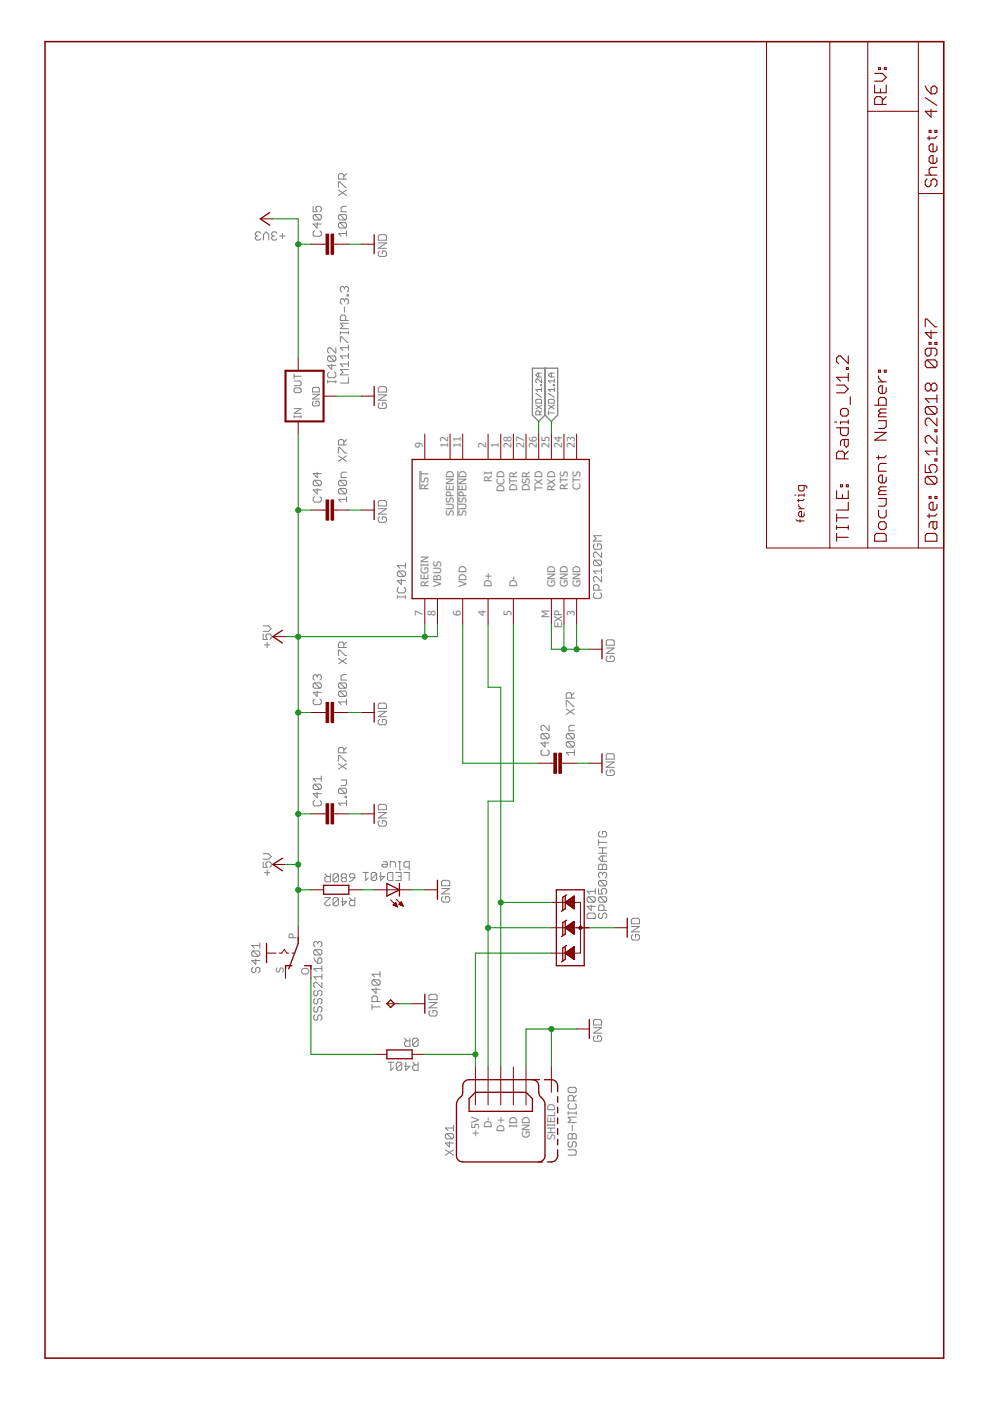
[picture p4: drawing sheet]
<svg xmlns="http://www.w3.org/2000/svg" width="210mm" height="297mm" viewBox="0 0 210 297" stroke-linecap="round" stroke-linejoin="round" font-family="sans-serif">
<defs><g id="words">
<g font-size="2.3" fill="#808080">
<text x="89.7" y="94.9" transform="rotate(-90 89.7 94.9)">9</text>
<text x="95.1" y="94.9" transform="rotate(-90 95.1 94.9)">12</text>
<text x="97.7" y="94.9" transform="rotate(-90 97.7 94.9)">11</text>
<text x="103.1" y="94.9" transform="rotate(-90 103.1 94.9)">2</text>
<text x="105.8" y="94.9" transform="rotate(-90 105.8 94.9)">1</text>
<text x="108.5" y="94.9" transform="rotate(-90 108.5 94.9)">28</text>
<text x="111.2" y="94.9" transform="rotate(-90 111.2 94.9)">27</text>
<text x="113.8" y="94.9" transform="rotate(-90 113.8 94.9)">26</text>
<text x="116.5" y="94.9" transform="rotate(-90 116.5 94.9)">25</text>
<text x="119.2" y="94.9" transform="rotate(-90 119.2 94.9)">24</text>
<text x="121.9" y="94.9" transform="rotate(-90 121.9 94.9)">23</text>
<text x="90.9" y="103.8" transform="rotate(-90 90.9 103.8)">RST</text>
<text x="104.3" y="102.1" transform="rotate(-90 104.3 102.1)">RI</text>
<text x="107" y="104.3" transform="rotate(-90 107 104.3)">DCD</text>
<text x="109.6" y="104.1" transform="rotate(-90 109.6 104.1)">DTR</text>
<text x="112.3" y="104.1" transform="rotate(-90 112.3 104.1)">DSR</text>
<text x="115" y="104" transform="rotate(-90 115 104)">TXD</text>
<text x="117.7" y="104.1" transform="rotate(-90 117.7 104.1)">RXD</text>
<text x="120.4" y="103.8" transform="rotate(-90 120.4 103.8)">RTS</text>
<text x="123.1" y="103.8" transform="rotate(-90 123.1 103.8)">CTS</text>
<text x="96.2" y="109.5" transform="rotate(-90 96.2 109.5)">SUSPEND</text>
<text x="98.9" y="109.5" transform="rotate(-90 98.9 109.5)">SUSPEND</text>
<text x="90.9" y="124.5" transform="rotate(-90 90.9 124.5)">REGIN</text>
<text x="93.5" y="124.5" transform="rotate(-90 93.5 124.5)">VBUS</text>
<text x="98.9" y="124.5" transform="rotate(-90 98.9 124.5)">VDD</text>
<text x="104.3" y="124.5" transform="rotate(-90 104.3 124.5)">D+</text>
<text x="109.7" y="124.5" transform="rotate(-90 109.7 124.5)">D-</text>
<text x="117.7" y="124.5" transform="rotate(-90 117.7 124.5)">GND</text>
<text x="120.4" y="124.5" transform="rotate(-90 120.4 124.5)">GND</text>
<text x="123.1" y="124.5" transform="rotate(-90 123.1 124.5)">GND</text>
<text x="89.7" y="130.6" transform="rotate(-90 89.7 130.6)">7</text>
<text x="92.4" y="130.6" transform="rotate(-90 92.4 130.6)">8</text>
<text x="97.7" y="130.6" transform="rotate(-90 97.7 130.6)">6</text>
<text x="103.1" y="130.6" transform="rotate(-90 103.1 130.6)">4</text>
<text x="108.5" y="130.6" transform="rotate(-90 108.5 130.6)">5</text>
<text x="116.5" y="131.1" transform="rotate(-90 116.5 131.1)">M</text>
<text x="121.9" y="130.6" transform="rotate(-90 121.9 130.6)">3</text>
<text x="119.2" y="133.2" transform="rotate(-90 119.2 133.2)">EXP</text>
<text x="62.8" y="199" transform="rotate(-90 62.8 199)">P</text>
<text x="60.2" y="206.4" transform="rotate(-90 60.2 206.4)">S</text>
<text x="65.5" y="206.7" transform="rotate(-90 65.5 206.7)">O</text>
<text x="104.3" y="239.1" transform="rotate(-90 104.3 239.1)">D-</text>
<text x="107" y="239.9" transform="rotate(-90 107 239.9)">D+</text>
<text x="109.6" y="239.1" transform="rotate(-90 109.6 239.1)">ID</text>
<text x="101.6" y="241" transform="rotate(-90 101.6 241)">+5V</text>
<text x="112.3" y="241.3" transform="rotate(-90 112.3 241.3)">GND</text>
<text x="117.7" y="241.6" transform="rotate(-90 117.7 241.6)">SHIELD</text>
</g>
</g></defs>
<g fill="none" stroke="#808080" stroke-width=".21">
<path d="M71.8 39.7v-1.1h.3l1.1 1.1h.3M72.9 38v-.9l-.3-.3h-.5l-.3 .3v.9h1.7M73.5 36.8l-.6 .6M54.4 50h.3M54.4 50l-.3 .3v.3l.3 .3h.6l.3-.3M55.3 49.5l-.3-.3h-.6l-.3 .3v.2l.3 .3M55.9 50.9v-1.2l.5-.5 .6 .5v1.2M57.9 50h.3M57.9 50l-.3 .3v.3l.3 .3h.5l.3-.3M58.7 49.5l-.3-.3h-.5l-.3 .3v.2l.3 .3M59.3 50h1.2M59.9 49.5v1.1"/>
<path d="M66.4 43.8v1.1h.8l-.2-.9 .2-.2h.6l.3 .2v.6l-.3 .3M66.7 45.5l-.3 .3v.5l.3 .3h1.1M66.7 45.5h1.1l.3 .3v.5l-.3 .3M66.7 48.9l-.3 .3v.6l.3 .3h1.1l.3-.3v-.6l-.3-.3M66.7 45.5l1.1 1.1M67.2 47.2v1.1l-.8-.8h1.7M71.8 40.3l1.7 1.1M72.1 45.5h1.1l.3 .3v.5l-.3 .3M72.1 47.2h1.1l.3 .3v.6l-.3 .2M72.1 45.5l-.3 .3v.5l.3 .3h1.1M72.1 47.2l-.3 .3v.6l.3 .2h1.1M72.1 47.2l1.1 1.1"/>
<path d="M72.1 45.5l1.1 1.1M73.5 48.9v1.2M73.5 43.8h-.9l-.3 .2v.9h1.2M73.5 49.5h-1.7l.5 .6M73.5 40.3l-1.7 1.1M80.2 51.5h1.7l-1.7 1.1h1.7M80.5 49.8h1.1l.3 .3v.8h-1.7v-.8zM80.5 53.2l-.3 .3v.6l.3 .3h1.1l.3-.3v-.6l-.3-.3h-.5v.6M62.4 79.3v1M62.4 79.8h1.4M69.8 75.5h1.1l.3 .2v.6l-.3 .3M69.8 78.9l-.3 .3v.6l.3 .3h1.1l.3-.3v-.6l-.3-.3"/>
<path d="M69.8 75.5l-.3 .2v.6l.3 .3h1.1M69.8 75.5l1.1 1.1M70.3 77.2v1.1l-.8-.8h1.7M71.2 73.7v1.2l-1.2-1.2h-.2l-.3 .3v.6l.3 .3M72.2 70.3v.5M72.2 72.6v-1.2h.3l1.1 1.2h.3M72.2 70.5h1.7M73 61l.3-.3h.3l.3 .3v.6l-.3 .3M73 63.6l.3-.2h.3l.3 .2v.6l-.3 .3M73 61l-.3-.3h-.2l-.3 .3v.6l.3 .3M73 63.6l-.3-.2h-.2l-.3 .2v.6l.3 .3M73 61v.3"/>
<path d="M73 63.6v.3M73 65.1v1.1M73.3 67.9v-.8l-.3-.3h-.5l-.3 .3v.8h1.7M73.6 62.5h.3v.3h-.3zM73.9 70.3v.5M73.9 73.2v1.1M73.9 74.9v1.1M73.9 76.6v1.2M73.9 78.3h-1.7l.5 .6-.5 .6h1.7M73.9 77.2h-1.7l.5 .6M73.9 75.5h-1.7l.5 .5M73.9 73.7h-1.7l.5 .6"/>
<path d="M73.9 68.5h-1.7l.5 .6-.5 .6h1.7M114.2 79.1v.8M114.8 79.1h-.8l-.4 .4 .4 .4h.8M116.9 79.1v.8M117.5 79.1h-.8l-.4 .4 .4 .4h.8M62.4 86.6h1.4l-1.4 1h1.4M62.4 80.8h1.2l.2 .2v.5l-.2 .3h-1.2M62.4 88.4h1.4M62.4 88.1v.5M62.6 82.3h1l.2 .2v.5l-.2 .2h-1l-.2-.2v-.5zM63.8 88.1v.5M66.3 83.6h1.4l-1.4 1h1.4"/>
<path d="M66.5 82.1h1l.2 .3v.7h-1.4v-.7zM66.5 85.1l-.2 .2v.5l.2 .3h1l.2-.3v-.5l-.2-.2h-.5v.5M69.5 80.9h1.7M69.5 80.6v.6M71.2 80.6v.6M71.8 96.1v-1.2h.3l1.1 1.2h.3M71.8 96.6l1.7 1.2M72.9 94.3v-.8l-.3-.3h-.5l-.3 .3v.8h1.7M73.5 96.6l-1.7 1.2M73.5 93.2l-.6 .6M73.9 80.1v1.1h-1.7M80.2 82.3l.3-.3h1.1l.3 .3v.8h-1.7z"/>
<path d="M80.2 83.7h1.7l-1.7 1.2h1.7M80.5 85.4l-.3 .3v.6l.3 .3h1.1l.3-.3v-.6l-.3-.3h-.5v.6M89 99.9v3.9M97.1 99.9v9.6M113.6 84.9l.2-.2h.8l.2 .2v.6h-1.2zM113.6 85.9l1.2 .8M113.6 83.4l1.2 .8M114.4 87.9v-.6l-.2-.2h-.4l-.2 .2v.6h1.2M114.6 81.6h.2v.2h-.2zM114.8 80.3v.9l-.8-.9h-.2l-.2 .2v.4l.2 .3M114.8 87.1l-.4 .4M114.8 85.9l-1.2 .8"/>
<path d="M114.8 82.2v.8M114.8 82.6h-1.2l.4 .4M116.3 84.9l.2-.2h.8l.2 .2v.6h-1.2zM116.3 87.5h1.2M116.3 87.1v.8M116.3 85.9l1.2 .8M116.3 83.4l1.2 .8M117.3 81.6h.2v.2h-.2zM117.5 82.6h-1.2l.4 .4M117.5 85.9l-1.2 .8M117.5 80.3v.9M117.5 82.2v.8"/>
<path d="M117.5 80.8h-1.2l.4 .4M66.7 101.8l-.3 .3v.6l.3 .3h1.1M66.7 101.8h1.1l.3 .3v.6l-.3 .3M66.7 105.3l-.3 .3v.6l.3 .2h1.1l.3-.2v-.6l-.3-.3M66.7 101.8l1.1 1.2M67.2 100.1v1.2l-.8-.9h1.7M67.2 103.6v1.1l-.8-.8h1.7M72.1 101.8h1.1l.3 .3v.6l-.3 .3M72.1 103.6h1.1l.3 .3v.5l-.3 .3M72.1 101.8l-.3 .3v.6l.3 .3h1.1M72.1 103.6l-.3 .3v.5l.3 .3h1.1M72.1 103.6l1.1 1.1"/>
<path d="M72.1 101.8l1.1 1.2M73.5 105.3v1.1M73.5 100.1h-.9l-.3 .3v.9h1.2M73.5 105.9h-1.7l.5 .5M80.2 106.4l.3-.3h1.1l.3 .3v.9h-1.7zM80.2 107.9h1.7l-1.7 1.1h1.7M80.5 109.6l-.3 .3v.5l.3 .3h1.1l.3-.3v-.5l-.3-.3h-.5v.6M86 119.9h-1.8l.6 .6M86 119.4v1.1M126.1 115.3l-.3 .3v.6l.3 .3h1.2l.3-.3v-.6l-.3-.3h-.6v.6M126.1 118.8l-.3 .3v.5l.3 .3h1.2M126.1 118.8h1.2l.3 .3v.5l-.3 .3"/>
<path d="M126.1 118.8l1.2 1.1M127.6 117.1v1.1l-1.2-1.1h-.3l-.3 .2v.6l.3 .3M127.6 113.6h-1.8l.6 .6-.6 .5h1.8M55.8 134.4v1.2h.8l-.2-.9 .2-.3h.6l.3 .3v.6l-.3 .3M55.8 132.7h1.1l.6 .6-.6 .6h-1.1M56.1 136.7h1.1M56.6 136.2v1.1M71.8 139v-1.1h.3l1.1 1.1h.3M71.8 139.6l1.7 1.1M72.9 137.3v-.9l-.3-.3h-.5l-.3 .3v.9h1.7M73.5 139.6l-1.7 1.1M73.5 136.1l-.6 .6"/>
<path d="M84.2 126.6h1.8M84.2 126.3v.6M84.5 121.1l-.3 .3v.5l.3 .3h1.2M84.5 121.1h1.2l.3 .3v.5l-.3 .3M84.5 124.5l-.3 .3v.6l.3 .3h1.2l.3-.3v-.6l-.3-.3M84.5 121.1l1.2 1.1M85.1 122.8v1.2l-.9-.9h1.8M86 126.3v.6M126.1 125.7l-.3 .3v.6l.3 .3h1.2l.3-.3v-.6l-.3-.3M127 125.1v-.9l-.3-.2h-.6l-.3 .2v.9h1.8M127.6 122.2v1.2l-1.2-1.2h-.3l-.3 .3v.6l.3 .3M127.6 120.5v1.1"/>
<path d="M127.6 121.1h-1.8l.6 .5M128.5 137.4h1.7l-1.7 1.1h1.7M128.8 139.1l-.3 .3v.6l.3 .3h1.1l.3-.3v-.6l-.3-.3h-.5v.6M128.8 135.7h1.1l.3 .2v.9h-1.7v-.9zM66.7 144.8l-.3 .3v.5l.3 .3h1.1M66.7 144.8h1.1l.3 .3v.5l-.3 .3M66.7 148.2l-.3 .3v.6l.3 .3h1.1l.3-.3v-.6l-.3-.3M66.7 144.8l1.1 1.1M67.2 143.3l-.2-.3h-.3l-.3 .3v.6l.3 .3M67.2 143.3l.3-.3h.3l.3 .3v.6l-.3 .3M67.2 143.3v.3M67.2 146.5v1.2l-.8-.9h1.7"/>
<path d="M72.1 144.8h1.1l.3 .3v.5l-.3 .3M72.1 146.5h1.1l.3 .3v.6l-.3 .3M72.1 144.8l-.3 .3v.5l.3 .3h1.1M72.1 146.5l-.3 .3v.6l.3 .3h1.1M72.1 146.5l1.1 1.2M72.1 144.8l1.1 1.1M72.9 159.6v-.9l-.3-.2h-.5l-.3 .2v.9h1.7M73.5 148.2v1.2M73.5 158.5l-.6 .5M73.5 148.8h-1.7l.5 .6M73.5 143h-.9l-.3 .3v.9h1.2M80.2 149.4l.3-.3h1.1l.3 .3v.8h-1.7z"/>
<path d="M80.2 150.8h1.7l-1.7 1.2h1.7M80.5 152.5l-.3 .3v.6l.3 .3h1.1l.3-.3v-.6l-.3-.3h-.5v.6M115 155.5l-.3 .3v.6l.3 .3h1.1M115 155.5h1.1l.3 .3v.6l-.3 .3M115 159l-.3 .3v.5l.3 .3h1.1l.3-.3v-.5l-.3-.3M115 155.5l1.1 1.2M115.5 157.2v1.2l-.8-.9h1.7M116.4 153.8v1.1l-1.1-1.1h-.3l-.3 .3v.5l.3 .3M120.1 149.7v-1.1h.3l1.1 1.1h.3M120.1 150.3l1.7 1.2M120.4 155.5h1.1l.3 .3v.6l-.3 .3M120.4 157.2h1.1l.3 .3v.6l-.3 .3"/>
<path d="M120.4 157.2l-.3 .3v.6l.3 .3h1.1M120.4 155.5l-.3 .3v.6l.3 .3h1.1M120.4 157.2l1.1 1.2M120.4 155.5l1.1 1.2M121.2 148v-.8l-.3-.3h-.5l-.3 .3v.8h1.7M121.8 159.6h-1.7l.5 .5M121.8 159v1.1M121.8 153.8h-.9l-.3 .3v.8h1.2M121.8 150.3l-1.7 1.2M121.8 146.9l-.6 .5M128.8 159.8h1.1l.3 .3v.9h-1.7v-.9zM66.7 169.7l-.3 .3v.6l.3 .3h1.1l.3-.3v-.6l-.3-.3"/>
<path d="M66.7 166.2l-.3 .3v.6l.3 .3h1.1M66.7 166.2h1.1l.3 .3v.6l-.3 .3M66.7 166.2l1.1 1.2M67.2 168v1.1l-.8-.8h1.7M68.1 164.5v1.2M68.1 165.1h-1.7l.6 .6M71.8 161.3v-1.1h.3l1.1 1.1h.3M71.8 161.9l1.7 1.2M72.1 167.1h1.1l.3 .3v.6l-.3 .3M72.1 167.1l-.3 .3v.6l.3 .3h1.1M72.1 167.1l1.1 1.2M72.3 165.4h1.2v.8l-.3 .3h-.9"/>
<path d="M73.2 168.8h.3v.3h-.3zM73.5 170.3h-1.7l.5 .6M73.5 169.7v1.2M73.5 161.9l-1.7 1.2M80.2 172.3h1.7l-1.7 1.1h1.7M80.5 174l-.3 .3v.6l.3 .3h1.1l.3-.3v-.6l-.3-.3h-.5v.6M80.5 170.5h1.1l.3 .3v.9h-1.7v-.9zM126.9 178v1.2M126.9 179.7h1.7M126.9 178.6h1.7M127.2 176.3l-.3 .3v.6l.3 .2h1.1l.3-.2v-.6l-.3-.3h-.5v.6M127.8 179.7v1.2"/>
<path d="M128.5 161.5h1.7l-1.7 1.2h1.7M128.8 163.3l-.3 .3v.5l.3 .3h1.1l.3-.3v-.5l-.3-.3h-.5v.6M55.1 199.9v1.1M55.8 182.7v1.2h.8l-.2-.6v-.3l.2-.3h.6l.3 .3v.6l-.3 .3M55.8 181h1.1l.6 .6-.6 .6h-1.1M56.1 185h1.1M56.6 184.5v1.1M67.4 199.9l.3-.3h.3l.2 .3v.6l-.2 .2M67.4 199.9l-.3-.3h-.3l-.3 .3v.6l.3 .2M67.4 199.9v.3M68.9 190.3h1.1l-1.1 1.2v.2l.3 .3h.5l.3-.3M68.9 185.3l.6 .5"/>
<path d="M70 185.3v1.7h-.8l-.3-.3v-.6l.3-.3h.8M71.8 185.5v1.2l-.3 .3h-.6l-.3-.3M71.8 190.6v1.1l-.3 .3h-.6l-.3-.3M71.8 185.5l-.3-.2h-.6l-.3 .2v1.2M71.8 190.6l-.3-.3h-.6l-.3 .3v1.1M71.8 185.5l-1.2 1.2M71.8 190.6l-1.2 1.1M72.6 186.1l-.3-.3v-.3l.3-.2h.6l.3 .2v.3l-.3 .3M72.6 186.1l-.3 .3v.3l.3 .3h.6l.3-.3v-.3l-.3-.3M72.6 186.1h.6M72.6 190.3v1.7l.9-.8h-1.2M74.1 185.5l.3-.2h.5l.3 .2v.6h-.8l-.3-.3z"/>
<path d="M74.1 190.3l.6 .6M75.2 186.1l-.5 .6-.6 .3M75.2 190.3v1.7h-.8l-.3-.3v-.5l.3-.3h.8M77 185h1.1M77.5 185v1.7l.6-.6M79.8 185.3v1.1l-.3 .3h-.5l-.3-.3M79.8 185.3l-.3-.3h-.5l-.3 .3v1.1M79.8 185.3l-1.1 1.1M80.7 185v1.7l.9-.9h-1.2M81.3 182.7h.6l.2 .3v.6l-.2 .2h-.6l-.3-.2v-.3h1.1M82.1 185.3l.3-.3h.9v1.7h-.9l-.3-.3zM82.7 183.8v-1.1h.9l.3 .3v.8"/>
<path d="M83.9 185h1.1v1.7h-1.1M84.5 182.7h.5M84.5 185.8h.5M84.8 182.7v1.7h.2M85.6 185h1.2v1.7M86.8 183.8h-.9l-.3-.2v-.6l.3-.3h.9v1.7M93.6 188.4h1.8l-1.8 1.1h1.8M93.9 190.1l-.3 .3v.6l.3 .3h1.2l.3-.3v-.6l-.3-.3h-.6v.6M93.9 186.6h1.2l.3 .3v.9h-1.8v-.9zM124.5 193.9l.3-.3h1.1l.3 .3v.8h-1.7zM124.8 190.1h1.1l.3 .3v.6l-.3 .3M124.8 190.1l-.3 .3v.6l.3 .3h1.1"/>
<path d="M124.8 190.1l1.1 1.2M125.3 191.9v1.1l-.8-.8h1.7M126.2 188.4v1.1M126.2 189h-1.7l.6 .5M126.9 188.4v1.1h.9l-.3-.5v-.3l.3-.3h.5l.3 .3v.6l-.3 .2M126.9 180.9h1.7M127.2 193.6l-.3 .3v.6l.3 .2h.3l.3-.2v-.6l.3-.3h.2l.3 .3v.6l-.3 .2M127.2 183.2h.3l.3 .3 .3-.3h.2l.3 .3v.9h-1.7v-.9zM127.2 186.7l-.3 .3v.5l.3 .3h1.1M127.2 190.1l-.3 .3v.6l.3 .3h1.1M127.2 186.7h1.1l.3 .3v.5l-.3 .3M127.2 190.1h1.1l.3 .3v.6l-.3 .3"/>
<path d="M127.2 190.1l1.1 1.2M127.2 186.7l1.1 1.1M127.8 185.2l-.3-.2h-.3l-.3 .2v.6l.3 .3M127.8 181.5v1.1M127.8 183.5v.9M127.8 185.2v.3M127.8 185.2l.3-.2h.2l.3 .2v.6l-.3 .3M128.1 193v-.8l-.3-.3h-.6l-.3 .3v.8h1.7M128.6 181.5h-1.1l-.6 .6 .6 .5h1.1M133.9 196.4h1.7l-1.7 1.2h1.7M134.2 198.2l-.3 .2v.6l.3 .3h1.1l.3-.3v-.6l-.3-.2h-.6v.5M134.2 194.7h1.1l.3 .3v.9h-1.7v-.9z"/>
<path d="M53.7 201.6l1.1 1.2M53.7 205.1l-.3 .3v.5l.3 .3h.3l.2-.3v-.5l.3-.3h.3l.3 .3v.5l-.3 .3M53.7 201.6l-.3 .3v.6l.3 .3h1.1M53.7 201.6h1.1l.3 .3v.6l-.3 .3M54.2 203.3v1.2l-.8-.9h1.7M55.1 200.5h-1.7l.6 .5M66.5 203.1l.3 .5 .6 .6M66.8 215.2l-.3 .3v.5l.3 .3h.3l.3-.3v-.5l.3-.3h.3l.2 .3v.5l-.2 .3M66.8 201.3l-.3 .3v.6l.3 .3h1.2M66.8 210l-.3 .3v.5l.3 .3h.3l.3-.3v-.5l.3-.3h.3l.2 .3v.5l-.2 .3M66.8 211.7l-.3 .3v.6l.3 .3h.3l.3-.3v-.6l.3-.3h.3l.2 .3v.6l-.2 .3M66.8 213.4l-.3 .3v.6l.3 .3h.3l.3-.3v-.6l.3-.3h.3l.2 .3v.6l-.2 .3"/>
<path d="M66.8 201.3h1.2l.2 .3v.6l-.2 .3M66.8 201.3l1.2 1.2M67.4 203.3l.3-.2h.3l.2 .2v.6l-.2 .3h-.6zM68.2 208.3v1.1l-1.1-1.1h-.3l-.3 .2v.6l.3 .3M68.2 204.8v1.1M68.2 206.5v1.2M68.2 207.1h-1.7l.6 .6M68.2 205.4h-1.7l.6 .5M78.9 213.5h1.7M78.9 212.9v1.2M79.2 207.7l-.3 .3v.6l.3 .3h1.1M79.2 207.7h1.1l.3 .3v.6l-.3 .3"/>
<path d="M79.2 207.7l1.1 1.2M79.7 209.5v1.1l-.8-.9h1.7M80 212.3v-.8l-.3-.3h-.5l-.3 .3v.8h1.7M80.6 206v1.1M80.6 206.6h-1.7l.5 .5M91 212.5h1.7l-1.7 1.2h1.7M91.2 214.3l-.2 .2v.6l.2 .3h1.2l.3-.3v-.6l-.3-.2h-.6v.5M91.2 210.8h1.2l.3 .3v.8h-1.7v-.8zM125.8 217.9h1.8l-1.8 1.2h1.8M126.1 219.6l-.3 .3v.6l.3 .3h1.2l.3-.3v-.6l-.3-.3h-.6v.6M126.1 216.2h1.2l.3 .3v.8h-1.8v-.8zM82.3 225.2h1.2"/>
<path d="M82.9 225.2v1.7l.6-.5M85.2 225.5v1.1l-.3 .3h-.6l-.3-.3M85.2 225.5l-.3-.3h-.6l-.3 .3v1.1M85.2 225.5l-1.2 1.1M85.8 220.1l.5 .6M86 225.2v1.7l.9-.8h-1.1M86.9 220.1v1.7h-.9l-.2-.2v-.6l.2-.3h.9M87.5 225.2l.6 .6M88.6 220.4v1.2l-.3 .2h-.5l-.3-.2M88.6 225.2v1.7h-.8l-.3-.3v-.5l.3-.3h.8M88.6 220.4l-.3-.3h-.5l-.3 .3v1.2M88.6 220.4l-1.1 1.2"/>
<path d="M96.2 238.6v1.1M96.2 239.2h-1.8l.6 .5M120.5 230.8l.3-.3h1.1l.3 .3v.6l-.3 .3h-1.1l-.3-.3zM120.5 235.7v.6M120.5 236h1.7M120.8 234l-.3 .3v.5l.3 .3h1.1l.3-.3v-.5l-.3-.3M121.3 238.6v1.1M121.6 233.4v-.9l-.3-.3h-.5l-.3 .3v.9h1.7M122.2 235.7v.6M122.2 236.9h-1.7l.5 .5-.5 .6h1.7M122.2 232.2l-.6 .6M94.4 243.8l1.8 1.1"/>
<path d="M94.7 240.3l-.3 .3v.6l.3 .3h1.2M94.7 240.3h1.2l.3 .3v.6l-.3 .3M94.7 240.3l1.2 1.2M95.3 242.1v1.1l-.9-.9h1.8M96.2 243.8l-1.8 1.1M120.5 243.8h1.4l.3 .3v.5l-.3 .3h-1.4M120.5 240.6l.3-.3h.2l.3 .3 .3-.3h.3l.3 .3v.9h-1.7zM120.8 242.1l-.3 .2v.6l.3 .3h.2l.3-.3v-.6l.3-.2h.3l.3 .2v.6l-.3 .3M121.3 240.6v.9"/>
</g>
<path d="M112.9 78.1h5.3v9.9l-1.3 1.3-1.4-1.3-1.3 1.3-1.3-1.3zM115.5 78.1v9.9" fill="none" stroke="#808080" stroke-width=".28"/>
<g fill="none" stroke="#800000" stroke-width=".21">
<path d="M162.5 8.8h37.6v107.4h-37.6zM175.9 8.8v107.4M184 8.8v107.4M194.7 8.8v107.4M184 23.6h10.7M55.2 46.4h2.6M65.9 51.8h3.2M70.7 51.8h3.3M76.6 51.8h2.7M194.7 41h5.4M63.2 75.9v2.7M63.2 89.3v2.7"/>
<path d="M68.6 84h2.7M76.6 84h2.7M90.1 92v5.4M95.4 92v5.4M98.1 92v5.4M103.5 92v5.4M106.2 92v5.4M108.8 92v5.4M111.5 92v5.4M114.2 92v5.4M116.9 92v5.4M119.6 92v5.4"/>
<path d="M122.3 92v5.4M65.9 108.1h3.2M70.7 108.1h3.3M76.6 108.1h2.7M168.5 105h.3M168.8 110.2l.3 .2h1.4M169.3 105.8v.6M169.3 107v.3l.6 .6M169.3 107.9h1.2M169.6 110.2v.5M170.5 103v.8l-.3 .3h-.6l-.3-.3v-.8h1.5l.3 .3v.2M170.5 104.7v.6"/>
<path d="M170.5 108.7v.6l-.3 .3h-.6l-.3-.3v-.6l.3-.3h.3v1.2M170.5 105h-1.2v.3M170.5 105.8l-.3 .3h-1.1M57.8 135h2.7M90.1 126.9v5.4M92.8 126.9v5.4M98.1 126.9v5.4M103.5 126.9v5.4M108.8 126.9v5.4M116.9 126.9v5.4M119.6 126.9v5.4M122.3 126.9v5.4"/>
<path d="M124.9 137.6h2.7M65.9 151.1h3.2M70.7 151.1h3.3M76.6 151.1h2.7M65.9 172.6h3.2M70.7 172.6h3.3M76.6 172.6h2.7M114.2 161.8h3.2M119 161.8h3.3M124.9 161.8h2.7M57.8 183.3h2.7M63.2 196.7v2.7"/>
<path d="M65.9 188.7h2.7M74 188.7h2.6M79.3 188.7h8.1M82.8 190.8l1.5 1.5M83.4 191.9l.9 .4M83.4 191.9h.1M83.5 191.7v.2M83.6 191.6v.4M83.8 191.5v.5M83.9 191.3l-.5 .6M83.9 191.3l.4 1M83.9 191.3v.8"/>
<path d="M84 191.6v.6M84 190.7l1.5 1.4M84.1 191.9v.3M84.3 192.2v.1M84.6 191.7l.5-.5 .4 .9zM84.6 191.6v.2M84.8 191.5v.3M84.9 191.4v.5M85 191.3v.6M85.2 191.4v.6M85.3 191.7v.3M85.4 192v.1"/>
<path d="M90.1 188.7h2.7M116.9 191.3h6.2v10.8h-6.2M116.9 196.7h8M119.8 191.3l1.9-1.3v2.7zM119.8 196.7l1.9-1.3v2.6zM120 191.3v.1M120 196.6v.2M120.1 191.2v.3M120.1 196.5v.4M120.2 191.1v.5M120.2 196.4v.6M120.3 191v.7"/>
<path d="M120.3 196.4v.6M120.5 190.9v.9M120.5 196.3v.8M120.6 190.8v1.1M120.6 196.2v1M120.7 190.7v1.3M120.7 196.1v1.2M120.8 190.6v1.4M120.8 196v1.4M121 190.5v1.6M121 195.9v1.6M121.1 190.4v1.8"/>
<path d="M121.1 195.8v1.8M121.2 190.4v1.9M121.2 195.7v2M121.4 190.2v2.2M121.4 195.6v2.2M121.5 190.2v2.3M121.5 195.5v2.4M121.6 190.1v2.5M121.6 195.4v2.6M130.3 196.7h2.7M56.5 202.1h2M59.2 202.1h.5l.6-.8 .5 .8h.4"/>
<path d="M60.5 204.7v2.7M61.9 202.1h.6M65.9 204.7v2.7M82 212.8h2.7M87.4 212.8h2.7M119.8 202.1l1.9-1.4v2.7zM120 202v.1M120.1 201.9v.3M120.2 201.8v.5M120.3 201.7v.7M120.5 201.6v.9M120.6 201.5v1.1"/>
<path d="M120.7 201.4v1.3M120.8 201.4v1.4M121 201.3v1.6M121.1 201.2v1.8M121.2 201.1v2M121.4 201v2.2M121.5 200.9v2.3M121.6 200.8v2.5M122.3 218.2h2.6M79.3 223.5h2.7M87.4 223.5h2.7M100.8 226.2v8.1"/>
<path d="M103.5 226.2v8.1M106.2 226.2v8.1M108.8 226.2v8.1M111.5 226.2v8.1M116.9 226.2v5.4"/>
</g>
<g fill="none" stroke="#800000" stroke-width=".28">
<path d="M57.2 45.1l-2 1.3 2 1.4M79.3 49.8v4M79.3 82v4M87.4 97.4h37.5v29.5h-37.5zM79.3 106.1v4.1M59.9 133.6l-2.1 1.4 2.1 1.3M127.6 135.6v4.1M79.3 149.1v4M127.6 159.8v4M79.3 170.5v4.1M59.9 181.9l-2.1 1.4 2.1 1.3M63.2 198.7v1.3l-2 5.4"/>
<path d="M68.6 187.7h5.4v1.9h-5.4zM82 187.3l2.7 1.4-2.7 1.3zM84.7 187.3v2.7M92.8 186.6v4.1M118 188.7h5.9v16h-5.9zM119.8 191.3l1.9-1.3v2.7zM119.8 196.7l1.9-1.3v2.6zM119.8 190v2.7l-.8 .5M119.8 195.4v2.6l-.8 .6M120.1 189.7l-.8 .6v2.6M120.1 195.1l-.8 .5v2.7M133 194.7v4"/>
<path d="M56.5 200v4.1M61.9 204.7h-1.4v.7M64.6 204.7h1.3v.7M82.8 212l.8 .8-.8 .8-.8-.8zM90.1 210.8v4M119.8 202.1l1.9-1.4v2.7zM119.8 200.7v2.7l-.8 .5M120.1 200.4l-.8 .6v2.7M124.9 216.2v4M82 222.6h5.4v1.9h-5.4zM100.8 231.6h10.7l1.4 1.3v2.7h-13.4v-2.7zM112.9 228.9l.6 .1 .4 .4a2.78 2.78 0 0 1 .3 2.2l.2 .6 1 1.4 .1 .7v11l-.5 .8-.8 .3"/>
<path d="M114.4 228.9h-14.9l-.6 .1-.5 .4a2.78 2.78 0 0 0-.3 2.2l-.1 .6-1.1 1.4-.1 .7v10.7l.1 .6 .4 .5 .8 .3h16.9M115.4 228.9h1.8l.7 .5a2.64 2.64 0 0 1 .3 2.1M118.2 232.5v1.2M118.2 234.8v1.2M118.2 237v1.2M118.2 239.3v1.2M118.2 243.8a2.64 2.64 0 0 1-.3 2.1l-.2 .2a2.11 2.11 0 0 1-1.6 .3M118.2 241.6v1.2"/>
</g>
<path d="M9.5 8.8h190.6v279.2h-190.6z" fill="none" stroke="#800000" stroke-width=".32"/>
<g fill="none" stroke="#800000" stroke-width=".23">
<path d="M185.4 18v1.7h2.5v-1.7M185.4 15.6h1.7l.8 .8-.8 .8h-1.7M186.3 14.3h.4v.4h-.4zM186.7 18.9v.8M187.5 14.3h.4v.4h-.4zM196.2 18.2l.4 .9 .8 .8M197.4 18.6l.4-.4h.4l.4 .4v.9l-.4 .4h-.8zM187.1 22.1v-1.2l-.4-.4h-.9l-.4 .4v1.2h2.5M187.9 20.5l-.8 .8M196.2 37.1h2.4M196.2 20.7l2.4 1.7M196.6 38l-.4 .4v.8l.4 .4h.4l.4-.4v-.8l.4-.4h.4l.4 .4v.8l-.4 .4"/>
<path d="M197 27.6h.4v.5h-.4zM197 28.9v.8M197.4 23.2v1.6l-1.2-1.2h2.4M198.2 27.6h.4v.5h-.4zM198.6 30.9v.9l-.4 .4h-.8l-.4-.4v-.9l.4-.4h.4v1.7M198.6 33.4v.8l-.4 .4h-.8l-.4-.4v-.8l.4-.4h.4v1.6M198.6 35.5h-1.2l-.4 .4v.8l.4 .4M198.6 28.9l-.4 .4h-1.6M179.5 77.9h.4v.4h-.4zM179.9 75.5v1.6l-1.7-1.6h-.4l-.4 .4v.8l.4 .4M179.9 79.2v1.6M179.9 80h-2.5l.8 .8"/>
<path d="M186.3 78.5h.4v.4h-.4zM186.3 79.7v.4l.8 .9M187.5 78.5h.4v.4h-.4zM196.2 69.3v-1.7h.4l1.6 1.7h.4M196.6 76.3h1.6l.4 .4v.8l-.4 .5M196.6 76.3l-.4 .4v.8l.4 .5h1.6M196.6 76.3l1.6 1.7M197 72.6h.4v.4h-.4zM197.4 73.8v1.3l-.4 .4h-.4l-.4-.4v-.9l.4-.4h1.6l.4 .4v.9l-.4 .4M197.4 70.1v1.7l-1.2-1.3h2.4M198.2 72.6h.4v.4h-.4zM177 89.5h.4"/>
<path d="M177.4 90.7h2.5v1.2l-.4 .5h-.9l-.4-.5v-1.2M177.4 81.6h1.6l.9 .9-.9 .8h-1.6M178.2 87l.4-.4h.9l.4 .4v.8l-.4 .4h-.9l-.4-.4zM179 97.3v-1.2l-.4-.4h-.8l-.4 .4v1.2h2.5M179 93.2v1.2l.5 .4 .4-.4v-1.2h-1.3l-.4 .4v.8M179.9 89v.9M179.9 89.5h-1.7v.4M179.9 95.7l-.9 .8M180.3 84.1v1.7M185.4 85.9h2.5v-1.2l-.4-.4h-.8l-.4 .4v1.2M185.4 91.7h2.5l-2.5 1.6h2.5M186.3 89.2h1.6v1.2l-.4 .4h-1.2"/>
<path d="M186.3 96.6v.8M186.3 81h1.6M186.7 87.5l-.4 .5v.4h1.6M186.7 87.5h1.2M187.9 82.2v.8l-.4 .4h-.8l-.4-.4v-.8l.4-.4h.4v1.6M187.9 98.3h-1.2l-.4 .4v1.2h1.6M187.9 96.6l-.4 .4h-1.7M187.9 86.7h-1.2l-.4 .4 .4 .4M196.2 98.5v1.7h1.2l-.4-.8v-.4l.4-.5h.8l.4 .5v.8l-.4 .4M196.6 86.2h1.6l.4 .4v.8l-.4 .4M196.6 86.2l-.4 .4v.8l.4 .4h1.6M196.6 86.2l1.6 1.6"/>
<path d="M197.4 81.7l.4-.5h.4l.4 .5v.8l-.4 .4h-.4l-.4-.4M197.4 81.7l-.4-.5h-.4l-.4 .5v.8l.4 .4h.4l.4-.4M197.4 81.7v.8M198.2 91.1h.4v.4h-.4zM198.2 97.3h.4v.4h-.4zM198.6 83.7v1.7M198.6 88.6v1.7l-1.6-1.7h-.4l-.4 .5v.8l.4 .4M198.6 92.4v1.6l-1.6-1.6h-.4l-.4 .4v.8l.4 .4M198.6 94.8v1.7M198.6 95.7h-2.4l.8 .8M198.6 84.5h-2.4l.8 .9M177.4 104v1.7h2.5v-1.7"/>
<path d="M177.4 113.9h2.5M177.4 109v1.6M177.4 111.4v.9M177.4 113.1v1.6M177.4 111.8h2.5M177.4 109.8h2.5M178.2 102.8h.4v.4h-.4zM178.6 104.9v.8M179.5 102.8h.4v.4h-.4zM179.9 106.5v1.6h-2.5M179.9 111.4v.9M185.4 113.5l.4-.4h1.7l.4 .4v1.2h-2.5z"/>
<path d="M186.3 105.7h1.6v1.2l-.4 .4h-1.2M186.3 108.1v1.3l.4 .4h.8l.4-.4v-1.3M186.7 110.6h.8l.4 .4v.8l-.4 .5h-.8l-.4-.5v-.8zM186.7 104l-.4 .4v.5h1.6M186.7 104h1.2M187.9 101.2v.8l-.4 .4h-.8l-.4-.4v-.8l.4-.5h.4v1.7M187.9 103.2h-1.2l-.4 .4 .4 .4M196.2 113.5l.4-.4h1.6l.4 .4v1.2h-2.4zM196.6 101h1.6l.4 .4v.9l-.4 .4M196.6 101l-.4 .4v.9l.4 .4h1.6M196.6 101l1.6 1.7M197 105.3h.4v.4h-.4z"/>
<path d="M197 109v.8M197.8 110.6v1.2l.4 .5 .4-.5v-1.2h-1.2l-.4 .4v.8M198.2 105.3h.4v.4h-.4zM198.6 106.9v.8l-.4 .4h-.8l-.4-.4v-.8l.4-.4h.4v1.6M198.6 109l-.4 .4h-1.6"/>
</g>
<g fill="#800000" stroke="#800000" stroke-width=".21">
<path d="M70.2 170.4h.5v4.3h-.5z"/>
<path d="M69.1 170.4h.6v4.3h-.6z"/>
<path d="M70.2 148.9h.5v4.3h-.5z"/>
<path d="M69.1 148.9h.6v4.3h-.6z"/>
<path d="M118.5 159.7h.5v4.3h-.5z"/>
<path d="M117.4 159.7h.6v4.3h-.6z"/>
<path d="M70.2 106h.5v4.3h-.5z"/>
<path d="M69.1 106h.6v4.3h-.6z"/>
<path d="M70.2 49.6h.5v4.3h-.5z"/>
<path d="M69.1 49.6h.6v4.3h-.6z"/>
</g>
<path d="M122.8 196.5a.35 .35 0 0 1 .4-.1 .35 .35 0 0 1 .2 .3l-.1 .3h-.2l-.1-.4 .1 .1v.3h-.2l-.2-.2z" fill-rule="evenodd" fill="#800000" stroke="#800000" stroke-width=".21"/>
<path d="M60.5 78.6h8.1v10.7h-8.1z" fill="none" stroke="#800000" stroke-width=".44"/>
<g fill="none" stroke="#008000" stroke-width=".21">
<path d="M57.8 46.4h5.4v29.5M63.2 51.8h2.7M74 51.8h2.6M63.2 92v104.7M71.3 84h5.3M114.2 89.3v2.7M116.9 89.3v2.7M63.2 108.1h2.7M74 108.1h2.6M90.1 132.3v2.7M92.8 132.3v2.7h-32.3M98.1 132.3v29.5h16.1"/>
<path d="M103.5 132.3v13.4h2.7v80.5M108.8 132.3v37.6h-5.3v56.3M116.9 132.3v5.3h8M119.6 132.3v5.3M122.3 132.3v5.3M63.2 151.1h2.7M74 151.1h2.6M63.2 172.6h2.7M74 172.6h2.6M122.3 161.8h2.6M60.5 183.3h2.7M63.2 188.7h2.7"/>
<path d="M76.6 188.7h2.7M87.4 188.7h2.7M103.5 196.7h13.4M106.2 191.3h10.7M124.9 196.7h5.4M65.9 207.4v16.1h13.4M84.7 212.8h2.7M116.9 218.2v8M116.9 202.1h-16.1v24.1M122.3 218.2h-10.8v8M90.1 223.5h10.7"/>
</g>
<g fill="#008000" stroke="#008000" stroke-width=".21">
<circle cx="116.9" cy="218.2" r=".53"/>
<circle cx="122.3" cy="137.7" r=".53"/>
<circle cx="119.6" cy="137.7" r=".53"/>
<circle cx="106.2" cy="191.3" r=".53"/>
<circle cx="103.5" cy="196.7" r=".53"/>
<circle cx="63.2" cy="172.6" r=".53"/>
<circle cx="63.2" cy="151.1" r=".53"/>
<circle cx="90.1" cy="135" r=".53"/>
<circle cx="63.2" cy="135" r=".53"/>
<circle cx="63.2" cy="183.3" r=".53"/>
<circle cx="63.2" cy="108.2" r=".53"/>
<circle cx="63.2" cy="188.7" r=".53"/>
<circle cx="100.8" cy="223.6" r=".53"/>
<circle cx="63.2" cy="51.8" r=".53"/>
</g>
<use href="#words"/>
</svg>
